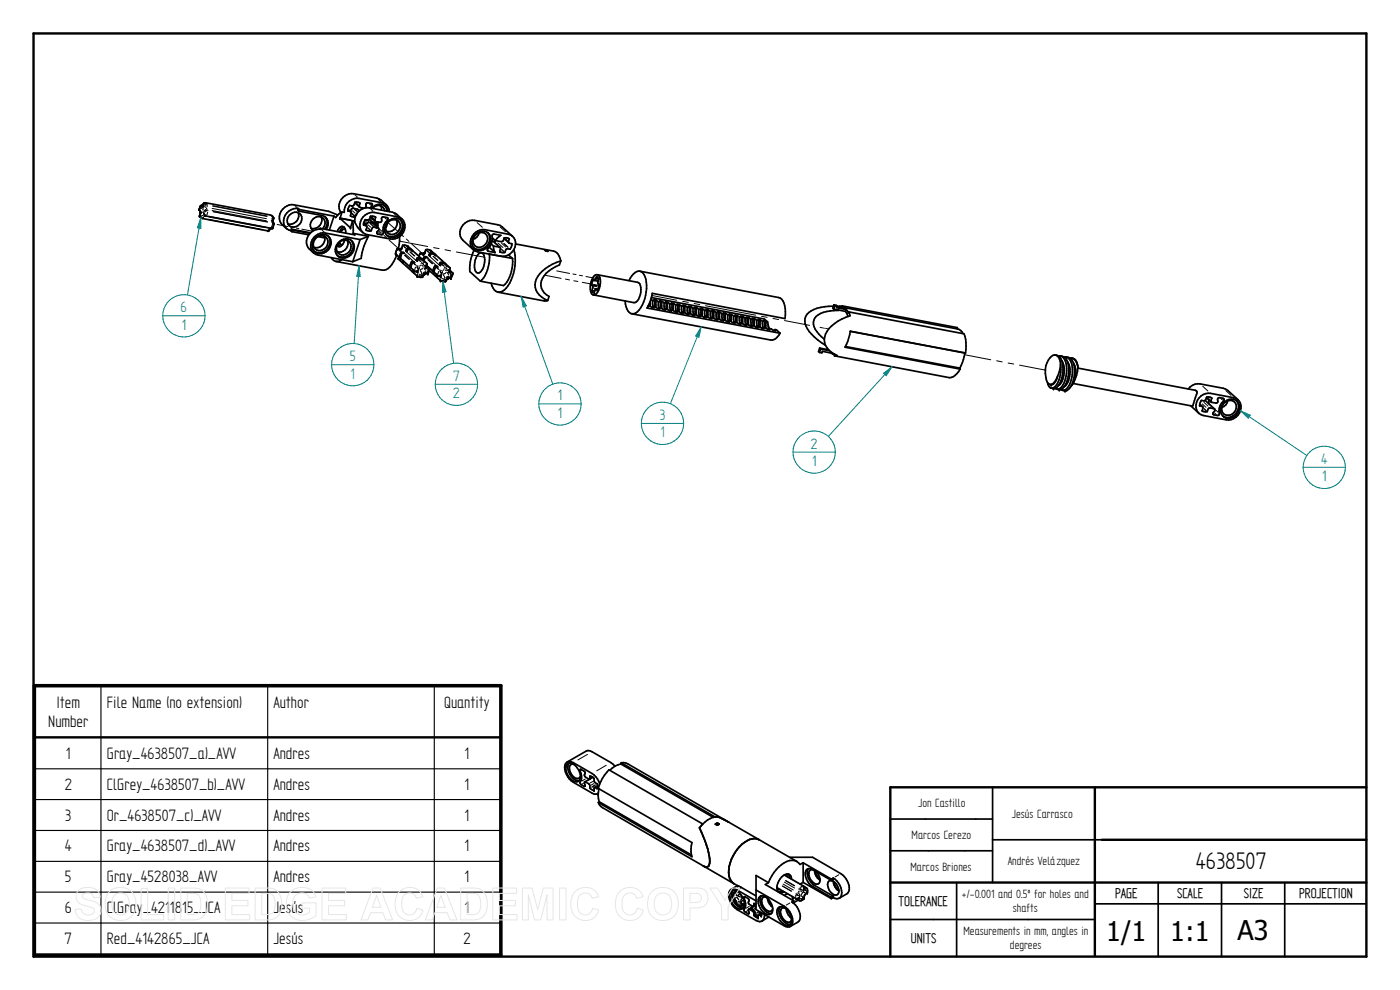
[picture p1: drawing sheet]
<svg xmlns="http://www.w3.org/2000/svg" width="420mm" height="297mm" viewBox="0 0 420 297" stroke-linecap="round" stroke-linejoin="round" font-family="sans-serif">
<defs><g id="words">
<g font-size="8.1">
<text x="358.9" y="260.7">4638507</text>
<text x="332" y="282.4">1/1</text>
<text x="351.2" y="282.4">1:1</text>
<text x="371.4" y="282.2">A3</text>
</g>
<g font-size="5.6">
<text x="16.9" y="212.4">Item</text>
<text x="32.1" y="212.4">File Name (no extension)</text>
<text x="82.1" y="212.4">Author</text>
<text x="133.3" y="212.4">Quantity</text>
<text x="14.5" y="218.1">Number</text>
<text x="19.8" y="227.7">1</text>
<text x="32.1" y="227.7">Gray_4638507_a)_AVV</text>
<text x="82.1" y="227.7">Andres</text>
<text x="139.4" y="227.7">1</text>
<text x="19.4" y="236.9">2</text>
<text x="32.1" y="236.9">ClGrey_4638507_b)_AVV</text>
<text x="82.1" y="236.9">Andres</text>
<text x="139.4" y="236.9">1</text>
<text x="19.6" y="246.2">3</text>
<text x="32.1" y="246.2">Or_4638507_c)_AVV</text>
<text x="82.1" y="246.2">Andres</text>
<text x="139.4" y="246.2">1</text>
<text x="19.5" y="255.5">4</text>
<text x="32.1" y="255.5">Gray_4638507_d)_AVV</text>
<text x="82.1" y="255.5">Andres</text>
<text x="139.4" y="255.5">1</text>
<text x="19.5" y="264.7">5</text>
<text x="32.1" y="264.7">Gray_4528038_AVV</text>
<text x="82.1" y="264.7">Andres</text>
<text x="139.4" y="264.7">1</text>
<text x="19.4" y="274">6</text>
<text x="32.1" y="274">ClGray_4211815_JCA</text>
<text x="82.1" y="274">Jesús</text>
<text x="139.4" y="274">1</text>
<text x="19.4" y="283.3">7</text>
<text x="32.1" y="283.3">Red_4142865_JCA</text>
<text x="82.1" y="283.3">Jesús</text>
<text x="139.1" y="283.3">2</text>
</g>
<g font-size="5.1" fill="#008080">
<text x="54.2" y="93.7">6</text>
<text x="54.6" y="99">1</text>
<text x="105" y="108.4">5</text>
<text x="105.2" y="113.6">1</text>
<text x="136" y="114.3">7</text>
<text x="136" y="119.5">2</text>
<text x="167.4" y="120.1">1</text>
<text x="167.4" y="125.4">1</text>
<text x="198" y="126">3</text>
<text x="198.2" y="131.2">1</text>
<text x="243.4" y="134.6">2</text>
<text x="243.7" y="139.9">1</text>
<text x="396.5" y="139.1">4</text>
<text x="396.8" y="144.4">1</text>
</g>
<g font-size="4.8">
<text x="334.7" y="269.6">PAGE</text>
<text x="353.3" y="269.6">SCALE</text>
<text x="373.3" y="269.6">SIZE</text>
<text x="389.9" y="269.6">PROJECTION</text>
<text x="269.7" y="271.9">TOLERANCE</text>
<text x="273.3" y="282.9">UNITS</text>
</g>
<g font-size="4.1">
<text x="275.5" y="242.2">Jon Castillo</text>
<text x="303.7" y="245.3">Jesús Carrasco</text>
<text x="273.6" y="251.6">Marcos Cerezo</text>
<text x="273.2" y="261.2">Marcos Briones</text>
<text x="302.4" y="259.6">Andrés Velázquez</text>
<text x="288.7" y="269.5">+/-0.001 and 0.5º for holes and</text>
<text x="303.9" y="273.6">shafts</text>
<text x="289.1" y="280.5">Measurements in mm, angles in</text>
<text x="303.1" y="284.7">degrees</text>
</g>
</g></defs>
<path d="M10.1 10h400v277h-400zM328.6 236.2v50.5M410.1 236.2h-142.9v50.8M330.7 252h79.4M267.2 264.8h142.9" fill="none" stroke="#000" stroke-width=".72"/>
<g fill="none" stroke="#000" stroke-width=".51">
<path d="M59.8 62.8l.1 .4M59.9 63.2l.2 .1M59.9 62.6l-.1 .2M59.9 64.8l.9 .8 19.5 3.7M60.1 62l-.3 .8M60.1 64.2l-.2 .4M60.1 63.6v.5M60.2 61.8l-.1 .1M60.4 61.6l-.1 .1M60.6 61.6h-.2M60.8 61.8v.1M61 61.3v.3"/>
<path d="M61 61.2l-.1 .4h-.2M61.1 61.1l-.1 .2M61.2 61l-.2 .2M61.2 60.9v.1M61.2 64.4l.3 .2M61.5 64.6l.3 .2 19.5 3.7M61.5 60.8l-.3 .2M61.5 60.8l-.3 .1M61.5 60.8l19.7 3.7 .9 .8M80.3 69.3h.1M81 68.9l-.2 .3-.5 .1M81.1 68.5l-.2 .4"/>
<path d="M81.4 68.5h.2M81.8 66.7l.4 .6-.3 .9M81.9 68.3l-.3 .2M81.9 66.5v.1M81.9 66v.5M82.1 65.4l-.2 .5M86.9 64.5a2.06 2.06 0 0 1 3.1-.4 2.06 2.06 0 0 1-.1 3.2 2.07 2.07 0 0 1-3.1 .4 2.07 2.07 0 0 1 .1-3.2zM87.3 69.2l.3 .3M87.4 68.7l5.8 1.2M87.4 68.7l-.1 .5M87.4 68.7l.3 .3M87.6 69.5l5.1 .9"/>
<path d="M87.7 69l-.1 .5M87.7 69l5.3 1M89.4 63.8a2.54 2.54 0 0 1-.4 2.6 2.54 2.54 0 0 1-2.6 .8M89.5 62.6l-.1 .4 .3 .3M89.5 62.6a3.8 3.8 0 0 0-3.9 5.5l.5 .5 1.2 .6M89.5 62.6l.3 .3M89.7 63.3l6.9 1.3a2.6 2.6 0 0 1 1.3 4.3M89.8 62.9l-.1 .4M89.8 62.9l10.4 2M94.2 75.9l1.3 .6 10.4 2M94.5 71.6a2.63 2.63 0 0 1 3.1-1.2 2.63 2.63 0 0 1 1.7 2.9 3.1 3.1 0 0 1-5 2 2.85 2.85 0 0 1 .2-3.7zM94.7 71.6a2.08 2.08 0 0 1 3.1-.4 2.08 2.08 0 0 1-.1 3.1 2.08 2.08 0 0 1-3.1 .4 2.08 2.08 0 0 1 .1-3.1z"/>
<path d="M95.5 71l1.9 .4M96.1 68.5l-.1 .2M96.1 68.5l10.4 2-.5-.5M96.1 68.5l.3 .3a3.8 3.8 0 0 0-4.2 2.6 3.8 3.8 0 0 0 1.9 4.5M96.4 65.1a2.54 2.54 0 0 1-.5 2.7 2.54 2.54 0 0 1-2.6 .7M96.8 68.7a2.12 2.12 0 0 0-.1-3.4 2.12 2.12 0 0 0-3.2 1 2.05 2.05 0 0 0 .6 2.9M97.3 70.8l.2 .6M97.5 71.4a2.61 2.61 0 0 1-3.3 2.8M97.6 65.1a2.9 2.9 0 0 1-.1 3.7M98.5 70.8a3.2 3.2 0 0 1-.3 3.9 3.2 3.2 0 0 1-3.9 .7M99.4 77.3l.4 .6 1 .5M100.2 64.9l-1.4 4.1"/>
<path d="M101.2 73.7l.8 .3M101.4 64.5l-2.7-1.1-10.4-1.9a3.8 3.8 0 0 0-4.2 2.6 3.8 3.8 0 0 0 1.9 4.5M101.4 72.9a2.61 2.61 0 0 1 3.1-1.2 2.61 2.61 0 0 1 1.8 2.9 3.1 3.1 0 0 1-5.1 2 2.79 2.79 0 0 1 .2-3.7zM101.5 73l.6 1M101.7 72.9a2.06 2.06 0 0 1 3.1-.4 2.06 2.06 0 0 1-.1 3.1 2.06 2.06 0 0 1-3.1 .4 2.06 2.06 0 0 1 .1-3.1zM101.9 72.7a.83 .83 0 0 0 .9 .7M102.6 77.9l-.6 .4-1.2 .1M102.6 63.6l-.9 .6-1 1.1-.5-.4M102.6 63.6l-.5 1.8 4.3 .9M103.2 68.1a1.5 1.5 0 0 0-2 1.4M103.2 68.1l.4 .7M103.2 68.1l-.7 .5-.6 1"/>
<path d="M103.5 72l-.5 1.2-1 .8M103.6 68.8l.2 1.2M103.6 68.8a1.01 1.01 0 0 0-1.3 .9M104.2 72.1a2.54 2.54 0 0 1-.5 2.7 2.54 2.54 0 0 1-2.5 .7M104.4 62.8l.9 .7M105.1 66.1l-3.1-.6 3.2 2.9M105.3 63.5l-.2 1.3 1.5 .3M105.4 72.1a3.2 3.2 0 0 1-.3 3.9 3.2 3.2 0 0 1-3.8 .7M105.4 63.9l1.2 1.1M105.8 66.4l.7 .1M105.8 66.4l-.6 1.9M105.8 66.4l.2 3.6"/>
<path d="M106 70l4.6 .9M106.5 60.8l1.4 1.3M106.5 66.5l1.1 2 1.3 1.3M106.6 65.1l-.1 1.4M106.6 65.1a3.9 3.9 0 0 1 4.2-2.7l7 1.3 1.3 .6 1.5 1.4M107.1 64l-.1 .3M107.9 63.2a2.15 2.15 0 0 0-2.4-.5l-.3 .8M107.9 62.1l1.4 .4M107.9 62.1l.2-1.1-.5-.3h-1.1l-.4 .9-.4 .2-.8-.2-.3 .6-.2 1.1 .9 .2M108.1 71.9l-2.2 6.6M108.1 71.9l-10.4-2a3.7 3.7 0 0 0-3.9 1.8 3.7 3.7 0 0 0 .4 4.2M108.8 62.4l-.1 .3"/>
<path d="M109 65.1a4 4 0 0 1 3.4-1.3l6.9 1.3a3.2 3.2 0 0 1 2.3 2.7 3.2 3.2 0 0 1-1.6 3.2 3.8 3.8 0 0 1-2.8 .7l-7-1.3a3.1 3.1 0 0 1-1.2-5.3zM109.1 67l.9 .8M109.1 67l.1 .6 .8 .2M109.1 67l.8 .6 .2-.5M109.2 66.8l.9 .3M109.7 62.4l.2-.5-.1-.7 .6-.4 1.3 .3v.5l-.7 .8M110.1 67.1l.6-.4 1.2 .3 1.7 1.5M110.2 66l-.7 .1M110.6 70.9l-2.5 1M110.6 70.9l-1.4 3-.8 3.6-2.5 1M110.9 65.7a2.49 2.49 0 0 0 2.5 1.4M111.2 65.1l1.4 1.3"/>
<path d="M111.2 65.2l1 .8M111.3 66.3l1.4 .5 .8-.1M111.5 62.5a2.64 2.64 0 0 1 2.8-1.2 2.64 2.64 0 0 1 2.1 2.1M111.7 62.5a2.06 2.06 0 0 1 2.1-.9 2.06 2.06 0 0 1 1.6 1.6M112.6 67.5l.8 .1M112.6 66.4l1.7 .3 .3-.6-.1-.7 .6-.3 1.3 .3-.1 .6a4 4 0 0 0-1.2 4l-.6 .4-1.1-.2a.46 .46 0 0 1-.1-.8l.4-.6v-.3l-1.4-.3-.5 .1-.5 1-1.4-.3 .1-1.2M112.6 66.4l.1-1.2-1.4-.3-.5 1-1.2 .1-.5 1M113.5 66.6v1.7M114.3 61.8l.2 1.2M115.5 61.7l.6 1.7M115.8 68l.1 .1M115.9 68.1l-.2 .1"/>
<path d="M116 61.5l-1.6-1.4-1.3-.7-7-1.3a3.8 3.8 0 0 0-3.6 1.7 3.8 3.8 0 0 0-.2 4M116.4 66.8l-.5 1.3M116.4 66.8a2.07 2.07 0 0 1 3.1-.5 2.07 2.07 0 0 1 0 3.2 2.07 2.07 0 0 1-3.2 .4 2.07 2.07 0 0 1 .1-3.1zM116.4 66.5a2.64 2.64 0 0 1 3.9-.4 2.64 2.64 0 0 1 0 3.9 2.65 2.65 0 0 1-3.8 .9 2.65 2.65 0 0 1-.6-3.8zM116.9 63.5a2.74 2.74 0 0 0-2.2-2.7l-7-1.3a4 4 0 0 0-4.4 4.2l-.7-.1M118.8 76.3l1.1 1M119 66a2.54 2.54 0 0 1-.5 2.6 2.54 2.54 0 0 1-2.6 .8M119.1 76.5l-1 2a3.7 3.7 0 0 1-3.3 2.6l-14-2.7M119.2 74.7a1.51 1.51 0 0 0-.4 1.5M119.3 74.6l.7 .1M119.7 77l-.2 .6 1.2 1.1M119.9 71l-.3 3.6"/>
<path d="M120.2 66a3.2 3.2 0 0 1-.3 3.9 3.2 3.2 0 0 1-3.9 .7M120.2 77.6l2.9 2.5M120.3 74.6v.1M120.5 74.4v.1M120.6 74.3l.3-.7a2.72 2.72 0 0 1 2.6 1.3M120.7 78.7l.3 .2M120.9 78.1l-.2 .6M121 79l2.8 2.6M121 75.7l.3 .3-.6-.1-.5 1.6M121 75.7h-.6l-.3 .5-.2 1 .3 .1M121 75.7l-.1 .2M121.1 78.4l-.1 .6"/>
<path d="M121.8 75.2l.3 .3 .3-.6 .5-.1 .9 .4 2.9 2.5M122.2 75.1l-.4 .1M123.5 74.9l-1.4-.3-.3 .6M123.5 74.9l.1 .1M123.9 78.7l-.3 .6-.3 1.1 1.1 1 .9 .2M124.2 78.6l-.2 .1M124.2 78.6l.2 .2-.5-.1M124.2 78.6l-.7-.1-.5 1.6 .3 .1M124.9 78.1l.4 .3 .2-.7h.5a2.89 2.89 0 0 1 2.1 1.4l-.2 .8M125.4 78l-.5 .1M126.1 76l-.4 .9M126.3 75.9l.6 .1"/>
<path d="M126.7 77.7l-1.5-.3-.3 .7M126.7 77.7v.1M127.3 75.9l-.1 .1M127.5 75.7l-.1 .1M128 77h-.7l-.4 1M128 77l.3 .3-.5-.1-.6 1M128 77l-.2 .3M128 79.7l.8 .8M128 79.6l2 1.8M128.1 79.7v.1M128.7 76.5l.4 .3 .2-.6h.5l1 .3 2.8 2.5M129.2 76.5h-.5"/>
<path d="M129.4 75.2l1.1 1M129.4 75.2l-1.6-.3-.3 .7M130.5 76.2l-1.5-.3-.3 .6M130.5 76.2v.1M131.1 79.9l-.2 .2M131.1 79.9l-.5-.1-.4 .5-.2 1.1 .3 .1M131.1 79.9l.3 .2h-.6l-.5 1.6M131.9 79.4l.3 .3 .2-.7h.6a2.89 2.89 0 0 1 2.1 1.4l-.2 .8M132.3 79.3l-.4 .1M133.6 79l-1.4-.3-.3 .7M133.6 79v.1M142.1 70.3a3.9 3.9 0 0 1 3.5-1.4l6.9 1.4a3 3 0 0 1 1.2 5.2 3.6 3.6 0 0 1-3.4 1.4l-6.9-1.3a3.1 3.1 0 0 1-1.3-5.3z"/>
<path d="M142.3 75.1l-1 2.6-.3 3.8 3.2 2.9M142.4 70.6a2.62 2.62 0 0 1 3.1-1.2 2.62 2.62 0 0 1 1.8 2.9 3.1 3.1 0 0 1-5.1 2 2.99 2.99 0 0 1 .2-3.7zM142.7 70.6a2.05 2.05 0 0 1 3.1-.4 2.05 2.05 0 0 1-.1 3.1 2.05 2.05 0 0 1-3.2 .5 2.05 2.05 0 0 1 .2-3.2zM143.8 69.8a2.7 2.7 0 0 1-1.8 2M143.8 76a1.1 1.1 0 0 1 1.2 .1 1.1 1.1 0 0 1 .4 1.2 4.9 4.9 0 0 1-1.5 4.5 1.32 1.32 0 0 1-1.5-1.7l.2-2 .5-1.3zM146.4 69.8a3.2 3.2 0 0 1-.3 3.9 3.2 3.2 0 0 1-3.9 .7M146.8 74.2l1.8 1.6M147.4 73.2l-1 1.4a.46 .46 0 0 0 .1 .8l2.1 .4M147.4 73.2l.7 .6M147.7 72.1l2.4 2.2M147.8 71.4l.9 .8M148.1 73.8v.7l.5 1.3"/>
<path d="M148.1 73.8l2 .5M148.6 72.2l-.1 .6M148.7 72.2l2 .3 .4-.4 .2-.7h1.1l.5 .3-.2 1.2 .9 .2M148.7 72.2l1.6-1.6-2-.4-.5 .2-.4 2.8M151.2 71.5l1.5 1.4M152.6 76.5l1.2 1.1M153.6 73.2l-.5 1.5-1-.1-.6 1.2a1.38 1.38 0 0 1-1.5-.4l.1-1.1M153.8 77.6a10.2 10.2 0 0 1-2.7 8.1l-6.9-1.3M153.8 77.6l-6.9-1.4a10.2 10.2 0 0 1-2.7 8.2M153.8 70.9l-3.7-3.3-7.7-1.5a3.7 3.7 0 0 0-3.8 1.8 3.7 3.7 0 0 0 .3 4.2l3.2 2.8M154.2 74.9a13.3 13.3 0 0 1-2.8 12.1 2.18 2.18 0 0 1-2.2 .6 2.18 2.18 0 0 1-1.6-1.8l-.2-.8M154.7 73.2l11.5 2.2a3.4 3.4 0 0 1 2.1 2.9"/>
<path d="M163.4 75l.8 .1 .3 .3zM164.2 75.1l-.1 .3M168.3 78.3a11 11 0 0 0-7.6 6.3 5 5 0 0 0 3.7 5.6M168.3 78.3l-.4 1.2a7.8 7.8 0 0 0-5.6 5.5 4.1 4.1 0 0 0 2.5 3.9l-.4 1.3M123.8 81.6l.3 .1M124 80.9l-.2 .7M124.1 81.7a2.8 2.8 0 0 0 2.7 1.5l.3-.7M124.3 81.2l-.2 .5M127.1 82.3v.1M127.3 82.2h-.1M127.5 82h.1M127.7 82l.6 .1"/>
<path d="M128.9 81.2l1.9 1.7M128.9 80.6l-.4 1.5M130.3 81.7l1.1 1 .8 .2M130.8 82.9l.3 .2M130.9 82.3l-.1 .6M131.2 82.6l-.1 .6 1.1 1M134 83.8l-.2 .6a1.51 1.51 0 0 1-1.6-.2M134.2 83.5l-.1 .2M134.4 83.4h.1M134.6 83.4h.6M134.9 81l.9 .8M135.8 81.9v.1"/>
<path d="M135.8 82l-.4 1.4M149.5 87.7l13.9 2.6 1-.1M178 83.9l-.5 1.6 .4 .4-.2 1.3 .6 .6M178.1 83.9l.4 .3M178.2 82.9a1.11 1.11 0 0 1 1.4-.4 1.11 1.11 0 0 1 .6 1.4 5 5 0 0 1-1.6 4.5 .97 .97 0 0 1-1.4-1.1v-2l.4-1.3zM178.5 84.2l1 .2M178.9 86.7l.5 .1M179 83.1l-.5 1.1M179 83.1l.7 .6-.3 1.3 .4 .5-.5 1.5M179.2 82.4l12.2 2.3a2.57 2.57 0 0 1 .9 3l-.4 1.4a2.15 2.15 0 0 1-1.7 1.7l-12.1-2.3M179.2 87l-.4-.3-.5 1.1M189.6 94.1l41.7 7.9a3 3 0 0 0 2.8-2"/>
<path d="M192 81.4l41.7 7.9a3.3 3.3 0 0 1 2 3.2l-.1 3.1-39.9-7.6-.4 1.9-.7 1.8M192 81.4a3.3 3.3 0 0 1 2 3.2 10.8 10.8 0 0 1-3.2 9.3 1.76 1.76 0 0 1-2.6-1.1l-.6-2.5M192 81.4a3.6 3.6 0 0 0-3.2 2.8M194.5 91.9l-.1 .1M194.6 91.7l-.4 .7 39.9 7.6M194.6 91.7l1.7 .7-.2-.4M194.8 91.3v.5M195.1 90.5v1.4M195.3 89.8l.5 .4M195.5 89.3l33.9 6.4 1 .9M195.8 90.2l.2 1.9M195.8 90.2l.7 .1"/>
<path d="M195.9 92.2l-.1 .1M196.1 92l-.2 .2M196.1 92l1.9 .7-.2-.4M196.5 90.3l.1 1.8M196.9 90l.7 .5M196.9 90l-.6-.1 .2 .4M196.9 90v2.2M197.6 90.5l.1 1.9M197.6 90.5l.6 .1M197.7 92.5l-.1 .1M197.8 92.3l-.1 .2M197.8 92.3l2 .7-.3-.3"/>
<path d="M198.2 90.6l.1 1.8M198.7 90.4l.6 .4M198.7 90.4l-.7-.1 .2 .3M198.7 90.4l-.1 2.1M199.3 90.8l.2 2M199.3 90.8l.6 .1M199.5 92.7l-.2 .2M199.5 92.7l2 .6-.2-.3M199.9 90.9l.2 1.9M200.4 90.7l.6 .4M200.4 90.7l-.6-.1 .1 .3M200.4 90.7v2.2"/>
<path d="M201 91.1l.2 2M201 91.1l.7 .2M201.3 93l-.3 .3M201.3 93l1.9 .7-.2-.4M201.7 91.3l.1 1.8M202.1 91l.7 .5M202.1 91l-.6-.1 .2 .4M202.1 91v2.2M202.8 91.5l.1 1.9M202.8 91.5l.6 .1M203 93.3l-.2 .3M203 93.3l2 .7-.2-.4"/>
<path d="M203.4 91.6l.1 1.8M203.9 91.4l.6 .4M203.9 91.4l-.7-.2 .2 .4M203.9 91.4l-.1 2.2M204.5 91.8l.2 1.9M204.5 91.8l.6 .1M204.8 93.6l-.3 .3M204.8 93.6l1.9 .7-.2-.3M205.1 91.9l.2 1.8M205.6 91.7l.6 .4M205.6 91.7l-.6-.1 .1 .3M205.6 91.7v2.2"/>
<path d="M206.2 92.1l.2 2M206.2 92.1l.7 .1M206.4 94.1l-.2 .1M206.5 94l1.9 .7-.2-.4M206.5 94l-.1 .1M206.9 92.2l.1 1.9M207.3 92l.7 .5M207.3 92l-.6-.1 .2 .3M207.3 92v2.2M208 92.5l.6 .1M208 92.5l.1 1.9M208.2 94.3l-.2 .3"/>
<path d="M208.2 94.3l2 .7-.2-.4M208.6 92.6l.1 1.8M209.1 92.3l.6 .5M209.1 92.3l-.7-.1 .2 .4M209.1 92.3l-.1 2.2M209.7 92.8l.6 .1M209.7 92.8l.2 1.9M209.9 94.8l-.1 .1M210 94.6l1.9 .7-.2-.3M210 94.6l-.1 .2M210.3 92.9l.2 1.8M210.8 92.7l.6 .4"/>
<path d="M210.8 92.7l-.6-.2 .1 .4M210.8 92.7v2.2M211.4 93.1l.7 .2M211.4 93.1l.2 1.9M211.7 95l1.9 .6-.1-.3M211.7 95l-.2 .3M212.1 93.3l.1 1.7M212.5 93l.7 .4M212.5 93l-.6-.1 .2 .4M212.5 93v2.2M213.2 93.4l.7 .2M213.2 93.4l.1 2"/>
<path d="M213.5 95.3l1.9 .7-.2-.4M213.5 95.3l-.3 .2M213.9 93.6l.1 1.8M214.3 93.3l.7 .5M214.3 93.3l-.7-.1 .3 .4M214.3 93.3l-.1 2.2M215 93.8l.6 .1M215 93.8l.1 1.9M215.1 95.8l-.1 .1M215.2 95.6l1.9 .7-.2-.4M215.2 95.6l-.1 .2M215.6 93.9l.1 1.8"/>
<path d="M216 93.6l.7 .5M216 93.6l-.6-.1 .2 .4M216 93.6v2.2M216.7 94.1l.6 .1M216.7 94.1l.1 2M216.9 95.9l2 .7-.2-.3M216.9 95.9l-.2 .3M217.3 94.2l.2 1.9M217.8 94l.6 .4M217.8 94l-.7-.1 .2 .3M217.8 94l-.1 2.2M218.4 94.4l.7 .2"/>
<path d="M218.4 94.4l.2 2M218.6 96.4l-.2 .2M218.7 96.3l1.9 .6-.2-.3M218.7 96.3l-.1 .1M219.1 94.6l.1 1.8M219.5 94.3l.7 .5M219.5 94.3l-.6-.1 .2 .4M219.5 94.3l-.1 2.2M220.2 94.8l.6 .1M220.2 94.8l.1 1.9M220.4 96.6l1.9 .7-.1-.4M220.4 96.6l-.2 .3"/>
<path d="M220.8 94.9l.1 1.8M221.2 94.7l.7 .4M221.2 94.7l-.6-.2 .2 .4M221.2 94.7v2.1M221.9 95.1l.6 .1M221.9 95.1l.2 1.9M222.2 96.9l1.9 .7-.2-.4M222.2 96.9l-.3 .3M222.5 95.2l.2 1.8M223 95l.6 .4M223 95l-.7-.2 .2 .4M223 95l-.1 2.2"/>
<path d="M223.6 95.4l.7 .1M223.6 95.4l.2 2M223.9 97.2l1.9 .8-.2-.4M223.9 97.2l-.3 .3M224.3 95.5l.1 1.9M224.7 95.3l.7 .5M224.7 95.3l-.6-.1 .2 .3M224.7 95.3v2.2M225.4 95.8l.6 .1M225.4 95.8l.1 1.9M225.6 97.6l1.9 .7-.1-.4M225.6 97.6l-.2 .3"/>
<path d="M226 95.9l.1 1.8M226.4 95.6l.7 .5M226.4 95.6l-.6-.1 .2 .4M226.4 95.6v2.2M227.1 96.1l.6 .1M227.1 96.1l.2 1.9M227.4 97.9l1.9 .7-.2-.3M227.4 97.9l-.3 .3M227.7 96.2l.2 1.8M228.2 96l.6 .4M228.2 96l-.7-.2 .2 .4M228.2 96l-.1 2.2"/>
<path d="M228.8 96.4l.7 .1M228.8 96.4l.2 1.9M229.1 98.3l1.9 .6-.2-.3M229.1 98.3l-.3 .2M229.5 96.5l.1 1.8M229.9 96.3l.5 .3M229.9 96.3l-.6-.1 .2 .3M229.9 96.3v2.2M230.4 96.6l.1 .9M230.5 97.5l.3 1.1M230.5 97.5l.2 1.2M230.8 98.6l1.9 .7-.1-.4"/>
<path d="M230.8 98.6l-.2 .2M232.6 98.9l.4 .1 1.1 1M232.6 98.9l-.3 .3M250.1 91.9a10.3 10.3 0 0 0-7.9 2.4 4 4 0 0 0 .7 5.2l2.5 2.5 2.4 1.6M250.3 91.5l.3 .2M250.3 91.5l-.4 1 .4 .3M250.3 91.5l.7 .1 .3 .3M250.3 92.8l3.4 .6M250.6 91.7l.7 .2M250.6 91.7l-.3 1.1M251.2 92.1l2.4 .5 .3 .3M251.3 91.9h.7"/>
<path d="M251.3 91.9l-.1 .4 2.7 .6M251.6 93.1l-2.5 .2a5.6 5.6 0 0 0-4.8 2.8 4.5 4.5 0 0 0 1.4 4.1l1.7 1.6M251.6 93v.1M251.7 93l-.1 .1M252 91.9l-.1 .3M252.8 91.8l-.1 .4a2.16 2.16 0 0 1 1.9 1.7l.2-.3M252.8 91.8l34.5 6.5v.4M252.8 91.8l-.8 .1M252.9 92.2l34.6 6.5 .8 .5 .7 .9M253.7 93.4l.8 1.6M253.9 92.9l-.2 .5M254.8 93.6l.3 1.1a11.9 11.9 0 0 0-7.3 5.5 4.2 4.2 0 0 0 .9 4.7"/>
<path d="M254.8 93.6l34.5 6.6 .6 2.5-.1 3.2M255.2 99.4l34.6 6.5M255.2 99.4l34.3 6.5M255.2 99.4l-.8 3-.8 1.8 34.6 6.5M245.9 105.7l.8 .2 .1-.5 2.8 .6v-.2M246 104.4l-.4 1.1 .3 .2M246 104.4l2.7 .5M246 104.4l.3 .3M246.3 104.7l2.7 .5M246.3 104.7l-.4 1M248.2 104.4l.2 .5 .1-.1M248.7 104.9l2.5 1.7-.8 .2"/>
<path d="M249.4 105.9l1.1 .5-.1 .4M250.3 106.3l.2 .1M250.4 106.8l34.6 6.5a4.2 4.2 0 0 0 3.2-2.6M253.7 104l34.4 6.4M288.1 110.4l.1 .3M289.5 105.9h.3M289.5 105.9l-.7 2.9-.7 1.6M315.5 116.5l.6 .1M316.7 116.5l-.5 .1M316.8 106.5a2.81 2.81 0 0 1 2.2 3.1 7.4 7.4 0 0 1-2.3 6.9M317.2 116.8l.7 .1M317.4 112.9a2.91 2.91 0 0 1-1.9 2.5h-.4"/>
<path d="M317.7 106.8a2.52 2.52 0 0 1 2.9 2.4 9.3 9.3 0 0 1-1.3 6.9M318.3 109.2l-.4 2.5-.5 1.2M318.3 109.2a2.29 2.29 0 0 0-1.9-2.7 5.2 5.2 0 0 0-2.7 5.6l.2 1.1a2.28 2.28 0 0 0 1.3 2.2 3 3 0 0 0 2.2-2.5M318.3 109.2a8.2 8.2 0 0 1-2 7.1 1.11 1.11 0 0 1-1.8-.9l-.1-.6M318.3 106.8a3.5 3.5 0 0 1 1.8 3.7 7.3 7.3 0 0 1-2.3 6.2l-.5 .1-.6-.3M318.5 116.8l-.5 .1M318.7 108.3a6.4 6.4 0 0 1-1.1 7.4M319 117.1l.6 .1M319.3 116.1l-.8 .7M319.4 107.1a1.86 1.86 0 0 1 2.1 1.7 8.1 8.1 0 0 1-1.9 8.3h-.5l-.6-.3M320 107.1a2.8 2.8 0 0 1 2.4 3.1 10.1 10.1 0 0 1-1 5.8M320.4 108.7a6.4 6.4 0 0 1-1 7.3"/>
<path d="M321.1 107.5a1.92 1.92 0 0 1 2.2 1.8l.2 .9M321.4 116l-.7 .8-1 .5M321.7 107.4a2.42 2.42 0 0 1 1.8 2.8M322.1 115.1l35.8 6.7M322.1 115.1l-.7 .9M322.1 109a5.9 5.9 0 0 1 .5 4.8M322.6 113.8l-.5 1.3M323.5 110.4l35.2 6.7 .5 .4v.6l-1.3 3.7M323.5 110.2l-.4 2.4-.5 1.2M356.6 116.7a3.8 3.8 0 0 1 3.6-1.5l7.6 1.6 3.8 3.2M359.9 119.4a3.7 3.7 0 0 1 3.4-1.4l7 1.3a3.2 3.2 0 0 1 2.2 2.8 3.2 3.2 0 0 1-1.6 3.1 3.6 3.6 0 0 1-2.8 .8l-7-1.3a3.1 3.1 0 0 1-1.2-5.3zM362.1 119.3l1.4 1.3"/>
<path d="M362.7 119.9l.1 1.3M357.3 121.7l2.5 2.3M360 121.2l.9 .8M361.7 120.1l2.8 2.6M361.7 120.1l.5-1 1 .1 .5 .3-.3 .7 .1 .4M361.7 120.1l-.2 .2-1-.1-.4 1-.1 .6 1 .4-.2 1.1 1.4 .2 .5-.9 .5-.2 1.4 .4-.1 .6-.4 .5v.5l1.5 .2 .4-.6a3.9 3.9 0 0 1 1.4-3.9l-.3-.6-1.4-.2a.69 .69 0 0 0-.2 1.1l-.3 .5-1.7-.3M367.1 121a2.65 2.65 0 0 1 3.8-.9 2.65 2.65 0 0 1 .6 3.9 2.7 2.7 0 0 1-3 1.6 2.7 2.7 0 0 1-2.2-2.7l.4-1.3zM367.3 121a2.08 2.08 0 0 1 3.2-.4 2.08 2.08 0 0 1-.1 3.1 2.08 2.08 0 0 1-3.2 .5 2.08 2.08 0 0 1 .1-3.2zM368.5 120.2a2.67 2.67 0 0 1-1.8 2.1M371.1 120.2a3.2 3.2 0 0 1-.3 3.9 3.2 3.2 0 0 1-3.9 .7M170.1 229.4a1.77 1.77 0 0 1 2.7 .5 3.5 3.5 0 0 1 .9 4.4 2.8 2.8 0 0 1-3.5-2.1l-.2-.7a2.65 2.65 0 0 1 .1-2.1zM170.2 228.6l5.7-3.2a1.73 1.73 0 0 1 1.8 .2l5.6 3.2 1.3 1.1"/>
<path d="M170.8 228.9a3.9 3.9 0 0 0 3 5.3M172.1 229.3a1.14 1.14 0 0 0-1.1 .5 1.14 1.14 0 0 0-.1 1.2 2.71 2.71 0 0 0 2.8 2.5l.5-.6M177 232.9l-.1 .9-1.2-.6a1.25 1.25 0 0 1-.1-1.5l-1.2-.9-.3 .1v.4a3.3 3.3 0 0 1 0 3.5l.3 .6 1.1 .6 .1-.3-.1-1.1 1.2 .6 .3 .3 .1 1 1.2 .7 .2-.9 .8 .3 .1-.8M177.1 232.8l.8 .4M177.9 233.2l-1 .5M177.9 233.2l-2.4 1.4M177.9 233.2a1.1 1.1 0 0 1 .4 1.3l.2 .2a1.05 1.05 0 0 1 .9 1.1M179.4 235.8l-1 .5M179.8 236.7a6.8 6.8 0 0 0 0 3.8M180 235.2a5.6 5.6 0 0 0-2.3-3.1l-5.7-3.3a1.69 1.69 0 0 0-2.1 .1 1.69 1.69 0 0 0-.4 2.1l.5 1.5a4.9 4.9 0 0 0 2 2.2l5.7 3.3a1.74 1.74 0 0 0 1.8 .1M186.3 229.2l27.8 16M186.3 229.2a6.1 6.1 0 0 0-3.3 1.9"/>
<path d="M186.4 228.9l28.2 16.2h1M186.4 228.9l.7-.1 1.3 .4 50.8 29.3M186.4 228.9l-.1 .3M297.9 236.2v28.6M179.6 240.8l.3 .6 .9 .9 39.4 22.8M179.6 240.8l28.1 16.2-.3-2.3 .3-1.9-28.1-16.2 1.2-3 1.9-2.6 28.2 16.2-1 1.2M179.8 240.5l-.2 .3M179.8 240.5l27.7 16M209.9 248.4a23.4 23.4 0 0 1 3.1 10.6 1.09 1.09 0 0 1-.7 1.1 1.09 1.09 0 0 1-1.2-.3M214.7 247.3l.6-.4 .5 .4-.5 .3zM215.6 245.1l3.1 1.6M215.6 245.1a6.6 6.6 0 0 0-5.7 3.3"/>
<path d="M227.9 252a4.6 4.6 0 0 0-5.2 1.3 10.9 10.9 0 0 0-3.7 10.2l1.2 1.6M237 257.2h6.9l8.4 4.9a5.3 5.3 0 0 1 2.4 5.4l-.5 .7-2.3 1.3M241 258.9l8.5 4.9M241 258.9l-.9 .5a3.7 3.7 0 0 0-5.5 0l-2.3 2.4-1.7 3M241 258.9v5.9M267.2 245.7h30.7M267.2 255.3h30.7M297.9 252h32.8M219.4 267.5a1.78 1.78 0 0 1 2.6 .6 3.6 3.6 0 0 1 1 4.4 2.8 2.8 0 0 1-3.6-2.1l-.2-.7a2.32 2.32 0 0 1 .2-2.2zM220 267.2a4 4 0 0 0 2.6 5.3h.4M220.2 268l-.2 .4v1.2a1.54 1.54 0 0 1 1 1.7 1.5 1.5 0 0 0 2.4-.2M220.2 268l1-.5-.3 .9"/>
<path d="M220.2 265.1l1.1 .6-1.9 1.1M220.3 269.8l.6 1M221.3 267.5a.89 .89 0 0 0-1.1 .5M221.4 265.8l5.5 3M222.4 271l.4 .2M222.8 271.2l.6 .1-1 .5M224.7 272.8l1.2 .6a1.19 1.19 0 0 1 .4 1.3l1.2 .7M225.5 272.3l-.8 .5M225.6 271.7v1.1a1.58 1.58 0 0 1 1 1.8l.9 .5M226.6 271.2v.5M226.6 271.1v.2M226.6 271.7l-.5 .2"/>
<path d="M226.9 271.3l-.6-.2-.3 .9a2.04 2.04 0 0 1-1.4-1.2l.2-.6-.1-.5-1.1-.6h-.3a4.4 4.4 0 0 1 0 4.1l1.4 1 .1-.3-.1-1.1M226.9 270.3l-5.7-3.3a1.54 1.54 0 0 0-1.8-.2 1.54 1.54 0 0 0-.7 1.7l.2 1.4 1.2 2.1 1.1 .9 5.7 3.3a1.6 1.6 0 0 0 1.9 0 1.6 1.6 0 0 0 .6-1.8M228 274.2l.5 .3M228 274.3l-.4 .2M228.4 274.8l-.7-.3-.2 .9M228.4 274.4l.1 .1M228.5 268.8a3.9 3.9 0 0 0 3 5.3M228.5 273.9v.9M229.8 269.1a1.16 1.16 0 0 0-1.1 .5 1.16 1.16 0 0 0-.1 1.2 2.69 2.69 0 0 0 2.9 2.5l.4-.5M229.8 269.1a1.35 1.35 0 0 0-1.7-.2 1.35 1.35 0 0 0-.6 1.5 4.1 4.1 0 0 0 3.4 4 1.77 1.77 0 0 0 .9-2.6M229.8 269.1l.5 .4M230.3 269.5l.9 1.1 .6 1.2"/>
<path d="M230.3 269.5l.7 1.8 .8 .9M230.5 269.7l.5 1.1 .8 1.1M230.6 264.8l-.9 .6 8.5 4.9M230.6 264.8l-3.7-2.1v10.2l8.5 4.9a1.53 1.53 0 0 0 1.8 .2 1.53 1.53 0 0 0 .7-1.6l-.3-1.5a5.4 5.4 0 0 0-2.2-3l-8.5-4.9M230.7 275.1l-2 1.3M231.5 271.6l.2 .1M233.2 266.2a1.37 1.37 0 0 0 .6 1.5 1.37 1.37 0 0 0 1.6-.1M233.2 266.2l.2 .5 .8 .2M233.2 266.4l5.7 3.2M234.1 272.1a4 4 0 0 0 2.6 5.3l.5-.1M234.8 267.3l-1.3 .2M235.3 262.6a.89 .89 0 0 1 1.1 .5"/>
<path d="M235.4 262.6l5.7 3.2M235.4 272.4a1.17 1.17 0 0 0-1.1 .5 1.17 1.17 0 0 0 0 1.3 2.64 2.64 0 0 0 2.8 2.4l.5-.5M235.4 272.4a1.47 1.47 0 0 0-1.9 0 1.47 1.47 0 0 0-.3 1.9 4 4 0 0 0 3.3 3.4 1.74 1.74 0 0 0 .9-2.6l-.6-1.3-.8-1M235.4 272.4l.6 .4M236 272.8l.6 1.7 .9 .9M236.3 268.1l-.9 .5M236.6 262.3l.4 1.2M237.1 275.2l.4 .1M237.6 263.8a1.4 1.4 0 0 0-.9-1.5 1.4 1.4 0 0 0-1.6 .4l-1.3 1.6-.6 1.9M237.8 269l.1 1.1M238.2 270.3v.4l-.3 .1M238.2 270.3l-.6 .3a4.8 4.8 0 0 1 2.2 5.8l-2.6 1.6"/>
<path d="M239.6 270l-1.5 .9M239.8 269.4l-.6 .3-.3-.1M241 264.8l8.5 4.8M241 264.8l-.9 .5M241.1 265.9l.2 .2v.7M241.1 265.8l1.2 .9v1.3a1.57 1.57 0 0 0-1 1.7l-1 .5-1.4-.6M242.6 260.6a4 4 0 0 0 1.8 5l5.7 3.3M243.9 260.9a1.14 1.14 0 0 0-1.1 .5 1.14 1.14 0 0 0 0 1.2l.8 1.7a1.34 1.34 0 0 0 1.1 1 1.34 1.34 0 0 0 1.3-.7l.1-.5M244.4 261.2l.5 1.6 1.2 1.3M244.6 261.3a4.9 4.9 0 0 0 1.5 2.6M244.9 261.5l.7 1 .5 1.6M249.5 264.2l-5.6-3.3a1.39 1.39 0 0 0-1.7-.1 1.39 1.39 0 0 0-.5 1.7l.4 1.3a4.3 4.3 0 0 0 1.8 2.2l5.6 3.2"/>
<path d="M249.5 269.2v.4M249.5 263.8v.4M250.1 264.4l.5 1.7 1.2 1.2M250.1 269.3l-.6 .3M250.1 268.9l-.6 .3M250.1 263.4l-.6 .4M250.1 264.4a1.14 1.14 0 0 0-1.5 .1 1.14 1.14 0 0 0-.2 1.4 2.63 2.63 0 0 0 2.9 2.5l.5-1.1M250.1 263.4a5 5 0 0 1 2.3 5.6 1.54 1.54 0 0 1-2.3 .3M250.1 263.4v.4l-.6 .4M250.1 268.9v.4M250.1 264.4l1.2 1.3 .5 1.6M250.2 264.5a4.7 4.7 0 0 0 1.5 2.7"/>
<path d="M267.2 275.9h61.4M287.1 264.8v22.2M328.6 271.2h81.5M347.6 264.8v22.2M366.6 264.8v22.2M385.6 264.8v22.2"/>
</g>
<g fill="none" stroke="#000" stroke-width=".3">
<path d="M106.5 58.5l.8 .7M113.5 59.8l.7 .7M59.8 62.8h.1M59.8 62.7h.1M59.9 64.6h.1M59.9 62.6l-.1 .1M59.9 62.6l.1 .1M60 62.9v.3M60 64.6l-.1 .1M60 64.6h.1M60 62.3h.1M60 62.1h.1"/>
<path d="M60 62.1v.2M60.1 64.2v.3M60.1 64.5l-.1 .1M60.1 62.5l-.2 .1M60.2 64.4l-.1 .1M60.2 63.1v.8M60.2 64.9l.3 .5M60.3 64.9h.1M60.3 65l.3 .3M60.4 61.7l-.4 .4M60.5 64.6l.4 .1M60.5 65.4h.1"/>
<path d="M60.5 62l-.3 .3M60.6 65.3l.1 .1M60.7 61.6h.1M60.8 63.6l-.4 .5M60.8 62.1l-.4 .4M60.9 61.8l-.2-.2 .2 .2 .1-.2v.2M60.9 62.2v.9M61 65.5l-.2 .1M61 61.3v.1M61.1 63.9l.1 .3M61.1 65l-.1 .3M61.2 63.5l-.1 .2"/>
<path d="M61.2 64h.1M61.3 64.6l-.1 .1M61.3 64.4h.1M61.3 62l.5 .2M61.3 64.4l-.1-.3 .4 .5M61.5 63.3h.1M61.6 64.6h.1M61.8 62.9l-.5 .3M61.9 61l.3 .3M61.9 64.8h-.1M62 61.4l-.5 .2 .5-.1M62 62.4h.1"/>
<path d="M62 62.5v.2M62.1 63.2l-.5 .1M62.1 63.2l-.6 .2M62.2 61.8l-.1 .3M62.2 62.9l.1 .2M62.3 63.7l-.2 .7M62.3 61.4v.2M62.4 63.2h.1M62.5 65.9l16.3 3.1M62.6 65.8l16.3 3.1M62.8 65.1l16.3 3.1M63.5 65.1l16.3 3.1"/>
<path d="M63.7 63.2l16.3 3.1M63.7 62.5l16.3 3.1M63.8 61.8l16.3 3.1M63.9 61.7l16.3 3.1M64 63.5l16.3 3.1M64 63.5l16.3 3M80.4 69.3h.1M80.6 68.7l-.1 .3M80.6 69.2h.1M80.7 68.4l-.1 .1M80.8 68.5h.2M80.9 69l-.2 .2"/>
<path d="M80.9 69h.1M81 68.5h.1M81.3 68.5h.1M81.4 64.6l.2 .3M81.5 66.1v.3M81.6 66.5l.2 .2M81.6 66.6l.1 .1M81.6 66h.2M81.7 65.4l-.1 .3M81.7 65.1v.1M81.8 67.3l-.2 .8M81.8 66h.1"/>
<path d="M81.9 68.2l-.3 .3M81.9 68.2h.1M81.9 66.9h.2M81.9 65.2h.1M81.9 65.3h.1M82 67l.2 .2M82 65.3h.1M82.1 66.9h.1M82.2 67.2h.1M83.2 67.4l3.2 .6M87.3 68.2l.8 .1M88.6 61.8l.6 .5"/>
<path d="M88.9 68.5l.8 .1M90.6 68.7l3.2 .7M96.7 69.1l.6 .5M104.6 63l.3 .2M105.4 61.7l.6 .6M105.8 63.2l.7 .7M106.2 62.4l.1 .2M106.4 62.8l.6 .6M106.5 62.7l.1 .2M106.8 63l.7 .6M107 60.9l.5 .5M107.3 62.9l.3 .2"/>
<path d="M109.1 67.5l.1 .1M109.3 67.2l.3 .3M109.5 66l.3 .2M109.9 69h.1M110.1 66l2.9 2.6M110.4 68.5l.6 .5M110.5 68.4l.6 .5M110.5 67.5l.7 .7M110.8 61.1l.5 .5M111.1 67.1l.7 .7M111.2 62.7l.8 .7M111.7 65.2l.5 .5"/>
<path d="M112.3 67.3l.7 .7M112.5 65l.2 .2M113.2 70.1h.1M113.6 69.6l.5 .5M113.8 69.3l.7 .7M114 68.9l.7 .6M115.3 70.7l.7 .6M115.5 65.3l.5 .5M116.4 66.8l3.1 2.8M116.7 72l3 2.7M118.2 64l.7 .7M118.8 76.2h.1"/>
<path d="M119.1 75.1l-.3 .7M119.1 76.5l.5 .5M119.2 74.7h.1M119.2 74.6h.1M119.3 74.6h.1M119.4 74.6h.1M119.4 74.6h-.2M119.5 77.5l.1 .3M119.5 77.5h.1M119.6 74.9l.5 .5M119.6 74.7h.3M119.7 74.9l.5 .5"/>
<path d="M119.7 77.3l-.1 .3M119.9 77.9l.5 .5M119.9 72.3l8.4 1.7M120 74.7v.1M120.2 77.3h.1M120.3 74.8h.1M120.3 70.3l.8 .7M120.6 74.6l-.3 .2M120.6 74.3v.1M120.8 73.6h.1M120.8 73.9l-.1 .3M120.9 73.6h.1"/>
<path d="M120.9 73.6l-.1 .1M120.9 78.1l1.4 1.3M121.1 74l.6 .4M121.2 75.8l3.3 3M121.3 73.9l.5 .5M121.4 73.6l.6 .1M121.4 76.6l1.4 1.3M121.6 76.6l1.3 1.2M121.7 79.6l1.4 1.3M121.9 75.5l3.2 2.9M122 71.7l.7 .7M122 73.7h.1"/>
<path d="M122.7 74.1l.5 .5M123 75.6l1.4 1.2M123.1 75.6l1.4 1.2M123.5 73.2l3.2 2.8M124.1 79l.5 .5M124.2 79l.6 .5M124.5 75.8l1.4 1.2M125 79.7v.1M125.3 79.8h.2M125.7 78l.5 .5M125.8 78l.5 .4M126.1 76.3l-.2 .4"/>
<path d="M126.1 76h.1M126.1 75.9h.1M126.2 79.6l-.3 .2M126.3 75.9h.1M126.4 75.9l-.2 .1M126.4 79v.2M126.5 76.2l.5 .5M126.5 76l.3 .1M126.6 79.6l.4 .2M126.6 78.7l-.1 .1M126.7 76.2l.5 .5M126.8 79l.4 .5-.5-.5"/>
<path d="M126.9 76l.1 .1M127 78.7l.7 .1M127.2 76.1h.1M127.2 78.2l.6 .5M127.3 79.9l.2-.1v.1M127.5 75.9l-.3 .2M127.5 75.6l.1 .1M127.6 79.9l.2 .1M127.8 75h.1M127.8 75.2l-.1 .3M127.8 79.6h.1M127.8 80h.1"/>
<path d="M127.8 74.9h.1M127.9 74.9l-.1 .1M128 79.4l-.2 .2M128 79.4h.1M128.1 75.3l.5 .4M128.1 79.2l-.3 .3M128.1 79.2h.1M128.2 79.9l.4 .3M128.2 77.2l3.2 2.9M128.2 75.2l.5 .5M128.3 74.9l.6 .1M128.4 77.9l1.3 1.3"/>
<path d="M128.5 77.9l1.4 1.2M128.8 76.8l3.3 2.9M129 75h.1M129.7 75.5l.5 .4M130 76.9l1.3 1.2M130 76.9l1.4 1.2M130.1 74.3l1.7 .3M131.5 77.1l1.4 1.3M132.6 79.4l.6 .4M132.7 79.3l.6 .5M133.6 74.9l1.6 .4M134.2 79.5l.5 .5"/>
<path d="M137 75.6l8.4 1.6M143.2 66.8l1.6 1.4M146.4 75.2l.1 .1M148.3 72.7l1 1M149.4 72.9l1.5 1.4M150 75.5h.1M150.1 68.2l1.6 1.3M150.5 73l1.3 1.1M150.5 74.9l.6 .6M150.6 74.8l.6 .6M151.2 73.1l1.1 1.1M151.3 73.1l1.2 1.1"/>
<path d="M151.8 71.6l.5 .6M152.6 71.5l.3 .2M153.5 73.1l.1 .1M123.3 80.2h.1M123.6 80.6l.6 .5M124.4 82l.5 .5M124.4 81.4h.1M124.7 80.1l-.2 .8M124.9 81.4h.1M125 81.6l.3 .3M125.2 80.1h.1M125.2 80.1l.2 .5"/>
<path d="M125.2 82.8h.1M125.3 80h.1M125.3 80.1l.2 .4M125.3 81.2l-.6 .2M125.3 81.2l-.3 .2M125.4 82.2l-.1 .3M125.4 81.7v.2M125.4 80.6h.1M125.5 80.5h.1M125.6 81.2l-.1 .3M125.7 82.2l.5 .2M125.8 80.9l-.3 .1 .2 .1"/>
<path d="M125.8 80.1v.5M126.1 82.8h-.6M126.1 82.8l-.5 .1M126.1 82.8h.1M126.1 81.3l.4 .7M126.2 80.9h.1M126.4 82.5v.1l.2-.1M126.5 82h.1M126.7 82.8v.2M126.7 82.8h.1M126.7 82.9l.1 .1M126.7 83h.1"/>
<path d="M126.8 83h.1M126.8 82.5h.1M126.9 82.5h.1M127 80.3l-.8 .6M127.4 80.4l.4 .7M127.4 80.4h.1M127.7 81.5l-.8 .5M127.7 81.5h.1M127.8 82h.1M127.9 80.1l.2 .2-.1-.1M128 81.7l-.2 .3M128.2 81.3l.2 .1-.3 .1"/>
<path d="M128.3 80.6v.4M128.3 80.3l.3 .1M128.4 81.7l.1 .2M128.4 81.7v.3M128.5 81.9h.1M128.5 80.1l1 .8M128.6 81.2h.1M128.8 80.4h.1M128.9 80.9h.1M128.9 80.9l-.3 .3M128.9 80.7h.1M128.9 80.7l-.3 .5"/>
<path d="M129.4 81.6l.9 .8M130.3 81.5h.1M130.6 81.9l.5 .5M131.1 80.3l.5 .5M131.2 80.3l.5 .5M131.3 83.4l.6 .4M131.4 82.7h.1M131.7 81.4l-.3 .8M131.9 82.7h.1M131.9 82.9l.3 .3M132 81l-.1 .1M132.1 82.6l-.4 .1"/>
<path d="M132.1 81.4h.1M132.1 81.4l.2 .3M132.2 84.1v.1M132.2 82.6h-.1M132.2 82.5h.1M132.2 81.3h.1M132.2 81.4l.2 .3M132.2 81.1l.3 .1M132.3 82.5l-.3 .1M132.3 81.7l.1 .2M132.3 83.6l-.1 .3M132.3 83l.1 .2"/>
<path d="M132.4 81.9h.1M132.6 82.5l-.2 .3M132.7 83.5l.4 .2M132.7 82.2l-.2 .1 .2 .1M132.8 81.4l-.1 .5M133 84.1l-.5 .1M133 84.1h.1M133.1 82.6l.4 .7M133.1 80.9l-.2 .3M133.2 82.2h.1M133.4 83.8l-.1 .1 .3-.1M133.4 80.3l-.1 .3"/>
<path d="M133.5 83.3h.1M133.5 80.9l.5 .3M133.6 80l-.1 .1M133.6 84.2l.1 .1M133.6 84.2h.1M133.7 84.3h.1M133.7 83.8l.1 .1M133.7 80.3l.4 .5M133.8 80.3l.3 .5M133.8 83.9h.1M134 80l.7 .1M134 81.7l-.8 .5"/>
<path d="M134.2 81.2l.3-.1-.1 .1M134.4 81.7l.3 .7M134.4 81.7h.1M134.6 81.2l.1 .1M134.6 82.8l-.8 .6M134.6 82.8h.1M134.7 80.9h.1M134.7 81.3h.1M134.8 83.3h.1M134.8 81.4l.3 .2-.2-.1M134.9 83.1l-.1 .2M135 83.1h.1"/>
<path d="M135 80.7l-.3 .2M135 80.7h.1M135 80.6h.1M135 80.6l-.3 .3M135.1 81.2l.4 .3M135.2 82.6l.1 .1-.2 .1M135.2 81.9v.4M135.2 81.9h.1M135.3 81.7h.3M135.3 83.1l.1 .3M135.3 83.1h.1M135.3 83l.1 .1"/>
<path d="M135.4 83.1v.1M135.4 83.2h.1M135.5 82.5h.1M135.8 81.7h.1M135.8 82.3h.1M135.8 82h.1M135.8 82l-.2 .5 .2-.2M163.4 82.5l5 1M167.1 81.3l3.8 .7M169.7 83.7l1.2 .3M171.9 82.2l1 .2M172.2 84.2l1.2 .3"/>
<path d="M173.9 82.6l.9 .2M174.7 84.7l5.1 .9M175.8 83l3.9 .7M177.9 87.2l.3 .1M177.9 87.2h.4M178 83.9h.1M178.1 85.6l1 .2M178.1 85.6l1.1 .1M178.3 86.5l.7 .1M178.3 85.9l.9 .1M179 83.9h.4M179 83.1h.2"/>
<path d="M179.1 86.8h.1M179.1 83.1l.1 .1M179.2 87h.1M195.6 88.6l7.5 1.5M204.9 90.4l1.7 .3M208.3 91.1l1.7 .3M211.7 91.7l15.1 2.9M228.5 94.9l1.7 .3M232 95.5l1.7 .4M235.4 96.2l7.6 1.4M246.1 98.2l.8 .2M247.1 98.4h.2"/>
<path d="M247.5 98.5h.2M247.9 98.6l.8 .1M289.5 106.4l7.8 1.5M299.1 108.2l1.7 .4M302.5 108.9l1.7 .3M306 109.6l7.9 1.5M361 115.9l1.5 1.4M362.6 119.4l.5 .5M363.4 119.3l.3 .2M366.4 119.6l.5 .4M367.9 117.2l1.5 1.4M360 121.8h.1"/>
<path d="M360.2 121.5l.3 .3M360.8 123.3h.1M360.8 121.2l1.1 1M361.3 120.7l1.2 1.1M361.3 122.7l.6 .5M361.4 122.6l.6 .6M362.3 120.8l1.3 1.2M364.1 124.3l.1 .1M364.5 123.9l.5 .5M364.9 123.1l.7 .6M174.5 231.1l-.2 .1M175.1 235l-.4 .3"/>
<path d="M175.5 235.8h-.1M175.7 233.7l-1 .6M176.3 226.4l-2.9 1.6M177.1 232.8l-.1 .1M177.4 233.6l-1.1 .7M177.6 233.2l-.4 .2M177.9 234.5l-.8 .4M178.2 235.1l-.7 .4M178.3 237.2h.1M178.6 235.5l-1 .6M178.7 235.6l-1.1 .6M179.1 236.1l-.3 .1"/>
<path d="M179.3 236.6h-.1M181.9 229.6l-2.8 1.7M219.9 269.5h.1M219.9 268.6l.1 .4M220 269.5h.1M220 269.6h.1M220.1 269.4l-.1 .1M220.1 268.2h.1M220.1 268.2l-.1 .7M220.1 269.4h.1M220.1 269.4l.1 .1M220.2 268h.1"/>
<path d="M220.2 269.6l.1 .1M220.2 269.3l-.1-.1v.2M220.3 269h.1M220.3 269.7h.1M220.4 268.1l.3 .2M220.6 268.5l-.3 .4M220.6 269.5h.1M220.6 269.8l.5 .8M220.8 267.7l-.3 .2M220.9 271.2h.1M220.9 271.3h.1M220.9 268.2h.1"/>
<path d="M220.9 268.3v.1M221 271.3h.1M221 270.8l.1 .2M221 268.6l.1 .1M221 268.1l.1 .3M221 267.7h.1M221 267.7v.4M221.1 271.3h.1M221.1 271.3h-.1M221.1 270.6h.1M221.1 269.2l-.5 .3M221.1 271.2h.1"/>
<path d="M221.1 271.2v.1M221.1 268.8v-.2l.2 .3M221.1 271.1v.1M221.2 267.5h.1M221.3 271.1v.2l-.2-.1M221.3 269.3l.5 .8M221.3 269.3h.1M221.4 271.5l.3 .3M221.5 271.6l.6 .2M221.5 271.6h.1M221.5 268.6h.1M221.6 271.2l.5 .1"/>
<path d="M221.6 268.9l.5 .1M221.9 270.5l-.5 .3M221.9 270.5h.1M221.9 268.4l-.4 .2M222 268.4l-.5 .2M222.1 271.3h.1M222.1 269h.1M222.2 266.5l-.6 .3M222.2 270.5l.2 .2-.2-.1M222.2 270.7l.1 .2M222.4 271.8h.1M222.4 268.6v.3l.2-.1"/>
<path d="M222.4 271.4v.2M222.5 270.8h.1M222.5 270.8l.1 .3M222.5 271v.1M222.5 269.1l.1 .2M222.5 269.7l-.2 .5M222.5 269.7h.1M222.6 271l.4 .3M222.6 271h.1M222.6 270.4h.1M222.6 269.3h.1M222.9 270.1l-.4 .3"/>
<path d="M223 269.4l-.2 .1 .2 .1M223 270.2l-.4 .2M223 271.4l-.3 .2M223.4 271.2h.1M223.4 271.1v.1M223.7 269.3l-.2 .2M224.3 273.3l-.5 .2M224.7 274l-.1 .1M224.9 271.9l-1 .6M225.3 272.6l-.2 .2M225.6 272v.2M225.6 272h.1"/>
<path d="M225.6 272.8h.1M225.6 272.2l.1 .1M225.7 272.7h.1M225.7 272.7l-.1 .1M225.8 272.7l.1 .1M225.8 272.7h-.1M225.9 272.6l-.1 .1M225.9 272.9l.1 .1M226 272.1l-.1 .3M226.1 273.3h-.1M226.3 272.7h.1M226.3 271.1h.1"/>
<path d="M226.3 273.1l.4 .8M226.4 273.9l-.1 .1M226.5 274.6l-.1 .1M226.5 271.6l-.2 .1M226.5 274.5l-.2 .1M226.6 274.5h.1M226.6 271.4v.2M226.6 271.4h.1M226.6 274.1v.1M226.6 271.8v.1M226.6 271.4l.1 .2M226.7 274.6h.1"/>
<path d="M226.7 271.6v.1M226.7 274.2h.1M226.7 271.9h.1M226.7 274.5h.1M226.7 273.9h.1M226.7 272.4l-.4 .3M226.8 274.3v.2M226.8 274.5h-.1M226.9 271.9l-.1 .1M226.9 274.4l-.1 .1M227.1 274.7l.2 .3zM227.1 274.7h.1"/>
<path d="M227.1 274.5h.3M227.4 273.3l.3 .3M227.5 275.4h.1M227.5 273.8l-.5 .2M227.5 273.8h.1M227.9 274v.2M227.9 273.5l.1 .3M228 273.8l-.1 .1M228.1 274.1l.2 .3M228.1 274.4l-.1 .1M228.1 274.1l.2 .2M228.1 274.1h.1"/>
<path d="M228.2 273.6l-.2 .2M228.2 273.7l-.2 .1M228.5 274.8h-.1M234.6 267.2l2.9 1.6M234.8 265.9l2.7 1.5M234.9 265.8l2.7 1.6M235 265.3l3.1 1.7M235.4 264.7l3.1 1.7M235.7 264.2l2.7 1.6M235.8 264.2l2.7 1.5M236.8 263.4l2.8 1.6M237.1 270.9l-1.1 .7"/>
<path d="M238.8 268.6v.6M238.9 268.1v.1M239.1 268.4l.5 .3M239.1 268.4h.1M239.1 269.7h.1M239.2 268.4l.4 .3M239.3 269.8l.3 .2M239.3 267.9l-.2 .2M239.6 269.5l-.5 .2M239.6 269.5h.1M239.7 268.1l.3 .3M239.8 267.5h.1"/>
<path d="M239.8 267.5l-.2 .2M239.8 266.8v.2M239.8 269.4l-.1 .1M239.8 269.7v.2M239.8 269.2l-.2 .3M239.8 266.5v.1M239.8 270.2h.1M240 268.5h.1M240 269.1l-.1 .2M240 268.8l-.1 .3 .1-.1M240.1 270.2h.1M240.1 269.6h.5"/>
<path d="M240.1 267.3h.5M240.1 266.7l.5 .3M240.1 266.7h.1M240.1 266.7l.6 .2M240.4 268.5h.1M240.4 268.9l.5 .3M240.5 270.2h.1M240.7 269.6h.1M240.7 265.9l-.6 .4M240.7 265.9h.1M240.7 267.3h.1M240.7 270l-.6 .2"/>
<path d="M240.7 270l-.2 .2M240.8 269.9h.1M240.9 269.2h.1M240.9 267.7l-.5 .8M241 269.5l.1 .1M241 265.8h.1M241.1 269.6h.1M241.1 267.2v-.2l-.1 .2M241.1 269.5v.1M241.2 267.5l.5 .3M241.2 267.5h.1M241.2 266.8h.1"/>
<path d="M241.2 266.1v.6M241.2 266.7h.1M241.3 269.6h.1M241.3 269.7h.1M241.3 269.2l-.1 .2M241.3 266.6l-.1 .2M241.3 267l-.1 .1M241.3 266.6v.1M241.4 266.1l.4 .1M241.7 268.1l-.5 .8M241.7 268.1h.1M241.7 266.9h.1"/>
<path d="M241.7 267l.3 .4M241.8 266.4l-.2 .2M242 266.4h.1M242 267.7l.1 .1M242 267.9v.2M242.1 267.8h-.1M242.1 267.8h.2M242.1 267.8h.1M242.2 266.7l.1 .7M242.3 267.3h.1M242.3 268h.1M242.3 267.9h.1"/>
<path d="M242.3 267v.3M244.3 265.7l-.3 .2M251.7 262.5l-1.1 .6"/>
</g>
<g fill="#000">
<circle cx="59.9" cy="64.7" r=".25"/>
<circle cx="59.9" cy="64.6" r=".25"/>
<circle cx="59.9" cy="64.8" r=".25"/>
<circle cx="60.1" cy="64.1" r=".25"/>
<circle cx="60.1" cy="64.2" r=".25"/>
<circle cx="60.1" cy="61.9" r=".25"/>
<circle cx="60.1" cy="63.3" r=".25"/>
<circle cx="60.1" cy="63.4" r=".25"/>
<circle cx="60.1" cy="63.5" r=".25"/>
<circle cx="60.3" cy="61.7" r=".25"/>
<circle cx="60.4" cy="61.6" r=".25"/>
<circle cx="60.7" cy="61.6" r=".25"/>
<circle cx="60.7" cy="62" r=".25"/>
<circle cx="60.8" cy="61.9" r=".25"/>
<circle cx="60.9" cy="61.8" r=".25"/>
<circle cx="60.9" cy="61.7" r=".25"/>
<circle cx="60.9" cy="61.6" r=".25"/>
<circle cx="61" cy="61.2" r=".25"/>
<circle cx="61.5" cy="64.6" r=".25"/>
<circle cx="81.3" cy="68.5" r=".25"/>
<circle cx="81.4" cy="68.5" r=".25"/>
<circle cx="81.7" cy="68.4" r=".25"/>
<circle cx="81.9" cy="68.3" r=".25"/>
<circle cx="81.9" cy="66.7" r=".25"/>
<circle cx="81.9" cy="68.2" r=".25"/>
<circle cx="81.9" cy="66.8" r=".25"/>
<circle cx="81.9" cy="66" r=".25"/>
<circle cx="81.9" cy="65.9" r=".25"/>
<circle cx="82.1" cy="65.3" r=".25"/>
<circle cx="82.1" cy="66.9" r=".25"/>
<circle cx="82.1" cy="65.4" r=".25"/>
<circle cx="102" cy="65.5" r=".25"/>
<circle cx="102" cy="65.4" r=".25"/>
<circle cx="105.2" cy="68.3" r=".25"/>
<circle cx="107" cy="64.3" r=".25"/>
<circle cx="118.7" cy="76" r=".25"/>
<circle cx="118.7" cy="76.1" r=".25"/>
<circle cx="118.8" cy="76.2" r=".25"/>
<circle cx="118.8" cy="76.3" r=".25"/>
<circle cx="119.2" cy="74.6" r=".25"/>
<circle cx="119.2" cy="74.7" r=".25"/>
<circle cx="119.3" cy="74.6" r=".25"/>
<circle cx="120" cy="74.7" r=".25"/>
<circle cx="120.1" cy="74.7" r=".25"/>
<circle cx="120.2" cy="74.7" r=".25"/>
<circle cx="120.2" cy="77.6" r=".25"/>
<circle cx="120.3" cy="74.7" r=".25"/>
<circle cx="120.4" cy="74.6" r=".25"/>
<circle cx="120.4" cy="74.5" r=".25"/>
<circle cx="120.5" cy="74.5" r=".25"/>
<circle cx="120.6" cy="74.4" r=".25"/>
<circle cx="120.6" cy="74.3" r=".25"/>
<circle cx="122.4" cy="73.9" r=".25"/>
<circle cx="123.5" cy="75" r=".25"/>
<circle cx="123.8" cy="75.2" r=".25"/>
<circle cx="126.1" cy="75.9" r=".25"/>
<circle cx="126.1" cy="76" r=".25"/>
<circle cx="126.2" cy="75.9" r=".25"/>
<circle cx="126.3" cy="75.9" r=".25"/>
<circle cx="126.7" cy="77.8" r=".25"/>
<circle cx="126.9" cy="76" r=".25"/>
<circle cx="126.9" cy="78" r=".25"/>
<circle cx="127" cy="76" r=".25"/>
<circle cx="127.1" cy="76" r=".25"/>
<circle cx="127.2" cy="76" r=".25"/>
<circle cx="127.3" cy="75.9" r=".25"/>
<circle cx="127.4" cy="75.9" r=".25"/>
<circle cx="127.4" cy="75.8" r=".25"/>
<circle cx="127.5" cy="75.6" r=".25"/>
<circle cx="127.5" cy="75.7" r=".25"/>
<circle cx="127.9" cy="80" r=".25"/>
<circle cx="127.9" cy="79.9" r=".25"/>
<circle cx="128" cy="79" r=".25"/>
<circle cx="129.3" cy="75.2" r=".25"/>
<circle cx="129.4" cy="75.2" r=".25"/>
<circle cx="130.5" cy="76.3" r=".25"/>
<circle cx="130.8" cy="76.5" r=".25"/>
<circle cx="133.6" cy="79.1" r=".25"/>
<circle cx="133.9" cy="79.3" r=".25"/>
<circle cx="146.9" cy="76.2" r=".25"/>
<circle cx="148.6" cy="72.2" r=".25"/>
<circle cx="153.6" cy="73.1" r=".25"/>
<circle cx="125.2" cy="82.8" r=".25"/>
<circle cx="125.3" cy="82.8" r=".25"/>
<circle cx="125.3" cy="81.6" r=".25"/>
<circle cx="127.1" cy="82.5" r=".25"/>
<circle cx="127.1" cy="82.4" r=".25"/>
<circle cx="127.2" cy="82.3" r=".25"/>
<circle cx="127.3" cy="82.2" r=".25"/>
<circle cx="127.3" cy="82.1" r=".25"/>
<circle cx="127.4" cy="82.1" r=".25"/>
<circle cx="127.6" cy="82" r=".25"/>
<circle cx="127.7" cy="82" r=".25"/>
<circle cx="127.9" cy="80.1" r=".25"/>
<circle cx="127.9" cy="80.2" r=".25"/>
<circle cx="128" cy="80.2" r=".25"/>
<circle cx="128.3" cy="82.1" r=".25"/>
<circle cx="128.4" cy="82.1" r=".25"/>
<circle cx="128.5" cy="82.1" r=".25"/>
<circle cx="128.9" cy="80.5" r=".25"/>
<circle cx="128.9" cy="80.6" r=".25"/>
<circle cx="128.9" cy="80.7" r=".25"/>
<circle cx="130.3" cy="81.7" r=".25"/>
<circle cx="132.2" cy="84.2" r=".25"/>
<circle cx="132.2" cy="82.9" r=".25"/>
<circle cx="132.3" cy="82.9" r=".25"/>
<circle cx="134" cy="83.8" r=".25"/>
<circle cx="134" cy="83.7" r=".25"/>
<circle cx="134.1" cy="83.7" r=".25"/>
<circle cx="134.2" cy="83.5" r=".25"/>
<circle cx="134.3" cy="83.4" r=".25"/>
<circle cx="134.4" cy="83.4" r=".25"/>
<circle cx="134.5" cy="83.4" r=".25"/>
<circle cx="134.6" cy="83.4" r=".25"/>
<circle cx="134.8" cy="81.3" r=".25"/>
<circle cx="134.8" cy="81.4" r=".25"/>
<circle cx="134.9" cy="81.5" r=".25"/>
<circle cx="134.9" cy="81.2" r=".25"/>
<circle cx="135" cy="80.3" r=".25"/>
<circle cx="135.2" cy="83.4" r=".25"/>
<circle cx="135.3" cy="83.4" r=".25"/>
<circle cx="135.3" cy="83.5" r=".25"/>
<circle cx="135.4" cy="83.4" r=".25"/>
<circle cx="135.8" cy="81.8" r=".25"/>
<circle cx="135.8" cy="82" r=".25"/>
<circle cx="135.9" cy="82" r=".25"/>
<circle cx="178" cy="83.9" r=".25"/>
<circle cx="178.3" cy="87.8" r=".25"/>
<circle cx="179" cy="83.1" r=".25"/>
<circle cx="179.3" cy="87" r=".25"/>
<circle cx="315.5" cy="115.4" r=".25"/>
<circle cx="316.1" cy="116.6" r=".25"/>
<circle cx="316.2" cy="116.6" r=".25"/>
<circle cx="317.9" cy="116.9" r=".25"/>
<circle cx="319.6" cy="117.2" r=".25"/>
<circle cx="319.6" cy="117.3" r=".25"/>
<circle cx="322.6" cy="113.8" r=".25"/>
<circle cx="177" cy="232.9" r=".25"/>
<circle cx="178.3" cy="237.2" r=".25"/>
<circle cx="179.5" cy="238.1" r=".25"/>
<circle cx="220.9" cy="268.5" r=".25"/>
<circle cx="220.9" cy="268" r=".25"/>
<circle cx="221.2" cy="267.5" r=".25"/>
<circle cx="221.3" cy="265.8" r=".25"/>
<circle cx="221.3" cy="265.7" r=".25"/>
<circle cx="221.4" cy="265.8" r=".25"/>
<circle cx="222.3" cy="271" r=".25"/>
<circle cx="222.4" cy="271" r=".25"/>
<circle cx="222.8" cy="271.2" r=".25"/>
<circle cx="223.4" cy="271.3" r=".25"/>
<circle cx="225.6" cy="272.8" r=".25"/>
<circle cx="226.3" cy="271.1" r=".25"/>
<circle cx="226.6" cy="271.8" r=".25"/>
<circle cx="226.6" cy="271.2" r=".25"/>
<circle cx="226.6" cy="271.3" r=".25"/>
<circle cx="227.5" cy="275.4" r=".25"/>
<circle cx="228" cy="274.2" r=".25"/>
<circle cx="228.4" cy="274.5" r=".25"/>
<circle cx="228.5" cy="274.8" r=".25"/>
<circle cx="228.5" cy="274.5" r=".25"/>
<circle cx="231.5" cy="271.6" r=".25"/>
<circle cx="238.9" cy="269.6" r=".25"/>
<circle cx="239.5" cy="269.6" r=".25"/>
<circle cx="239.8" cy="269.4" r=".25"/>
<circle cx="239.9" cy="269.3" r=".25"/>
<circle cx="241.3" cy="266.8" r=".25"/>
<circle cx="241.3" cy="266.3" r=".25"/>
<circle cx="241.3" cy="266.9" r=".25"/>
<circle cx="241.3" cy="266.4" r=".25"/>
</g>
<path d="M60.3 65.3l-4.1 23.2" fill="none" stroke="#008080" stroke-width=".3"/>
<path d="M60.3 65.3v3.2l-1.1-.2z" fill="#008080"/>
<path d="M60.3 65.3v3.2l-1.1-.2zM48.8 94.7h12.7M48.8 94.7a6.4 6.4 0 0 1 6.4-6.3 6.4 6.4 0 0 1 6.3 6.3M48.8 94.7a6.4 6.4 0 0 0 6.4 6.4 6.4 6.4 0 0 0 6.3-6.4M267.7 110l-19.1 20.9" fill="none" stroke="#008080" stroke-width=".3"/>
<path d="M265.2 112l2.5-2-1.7 2.7z" fill="#008080"/>
<path d="M107.8 79.8l-1.5 23.3M265.2 112l2.5-2-1.7 2.7zM238 135.6a6.4 6.4 0 0 0 6.3 6.4 6.4 6.4 0 0 0 6.4-6.4M238 135.6h12.7M238 135.6a6.4 6.4 0 0 1 6.3-6.3 6.4 6.4 0 0 1 6.4 6.3" fill="none" stroke="#008080" stroke-width=".3"/>
<path d="M107.8 79.8l.3 3.2-1.1-.1z" fill="#008080"/>
<path d="M107.8 79.8l.3 3.2-1.1-.1zM156.4 89l9.5 26.2M99.5 109.4a6.4 6.4 0 0 1 6.4-6.3 6.4 6.4 0 0 1 6.3 6.3M99.5 109.4h12.7M112.2 109.4a6.4 6.4 0 0 1-6.3 6.4 6.4 6.4 0 0 1-6.4-6.4" fill="none" stroke="#008080" stroke-width=".3"/>
<path d="M156.4 89l1.6 2.8-1 .3z" fill="#008080"/>
<path d="M156.4 89l1.6 2.8-1 .3zM161.7 121.2a6.4 6.4 0 0 0 6.4 6.4 6.4 6.4 0 0 0 6.3-6.4M161.7 121.2h12.7M161.7 121.2a6.4 6.4 0 0 1 6.4-6.3 6.4 6.4 0 0 1 6.3 6.3M372.3 123.2l19.9 13.5" fill="none" stroke="#008080" stroke-width=".3"/>
<path d="M372.3 123.2l2.9 1.4-.6 .9z" fill="#008080"/>
<path d="M210.4 98.1l-9.2 23M372.3 123.2l2.9 1.4-.6 .9zM391.1 140.2a6.4 6.4 0 0 0 6.3 6.4 6.4 6.4 0 0 0 6.4-6.4M391.1 140.2h12.7M403.8 140.2a6.4 6.4 0 0 0-6.4-6.3 6.4 6.4 0 0 0-6.3 6.3" fill="none" stroke="#008080" stroke-width=".3"/>
<path d="M210.4 98.1l-.6 3.1-1-.4z" fill="#008080"/>
<path d="M132.9 84.5l3.2 24.5M210.4 98.1l-.6 3.1-1-.4zM192.5 127h12.7M192.5 127a6.4 6.4 0 0 1 6.3-6.3 6.4 6.4 0 0 1 6.4 6.3M205.2 127a6.4 6.4 0 0 1-6.4 6.4 6.4 6.4 0 0 1-6.3-6.4" fill="none" stroke="#008080" stroke-width=".3"/>
<path d="M132.9 84.5l.9 3-1 .2z" fill="#008080"/>
<path d="M132.9 84.5l.9 3-1 .2zM130.6 115.3a6.4 6.4 0 0 0 6.4 6.3 6.4 6.4 0 0 0 6.3-6.3M130.6 115.3a6.4 6.4 0 0 1 6.4-6.4 6.4 6.4 0 0 1 6.3 6.4M130.6 115.3h12.7" fill="none" stroke="#008080" stroke-width=".3"/>
<path d="M30.3 205.7v80.9M80.3 205.7v80.9M130.3 205.7v80.9M10.3 230.7h140M10.3 239.9h140M10.3 249.2h140M10.3 258.4h140M10.3 267.7h140M10.3 276.9h140" fill="none" stroke="#000" stroke-width=".34"/>
<path d="M10.3 221.2h140" fill="none" stroke="#000" stroke-width=".72"/>
<path d="M10.3 205.7h140v80.9h-140z" fill="none" stroke="#000" stroke-width="1.1"/>
<g fill="none" stroke="#e6e6e6" stroke-width=".3">
<path d="M23.5 267.3a4.5 4.5 0 0 1 6.2 .5l.3 1.4-1.9 .1a1.83 1.83 0 0 0-1.5-1.4 1.83 1.83 0 0 0-1.9 1v.2a3.3 3.3 0 0 0 2.6 1.1 2.99 2.99 0 0 1 3 3.2 2.99 2.99 0 0 1-3.4 2.8 3.6 3.6 0 0 1-4.4-3.3l1.8-.2a2.1 2.1 0 0 0 1.8 1.8 2.1 2.1 0 0 0 2.3-1.3 1.39 1.39 0 0 0-1.5-1.1 5.4 5.4 0 0 1-3.8-1.9 2.66 2.66 0 0 1 .4-2.9zM32.9 267.5a4.8 4.8 0 0 1 5.8-.5 4.8 4.8 0 0 1 2 5.5 4.7 4.7 0 0 1-5.7 3.5 4.7 4.7 0 0 1-3.4-5.8l.4-1.4zM34.3 268.7a2.67 2.67 0 0 1 3.2-.5 2.67 2.67 0 0 1 1.3 3 2.7 2.7 0 0 1-2.6 3.3 2.7 2.7 0 0 1-2.6-3.3l.2-1.7zM42.4 266.5h1.9v7.9h4.8v1.6h-6.7zM50.5 266.4h1.9v9.6h-1.9zM54.3 266.4h3.5a4 4 0 0 1 4.4 4.4 4.2 4.2 0 0 1-4.3 5.2h-3.6zM56.2 268.1a4.5 4.5 0 0 1 3.3 .5 4.9 4.9 0 0 1-.2 5.5l-1 .3h-2.1zM67.6 266.4h7.1v1.7h-5.1v2.1h4.8v1.6h-4.8v2.6h5.3v1.6h-7.3zM76.6 266.4h3.5a4 4 0 0 1 4.5 4.4 4.2 4.2 0 0 1-4.4 5.2h-3.6zM78.5 268.1a4.5 4.5 0 0 1 3.3 .5 4.9 4.9 0 0 1-.2 5.5l-1 .3h-2.1zM87.1 267.7a5.1 5.1 0 0 1 7.1 0l.6 1.4-1.9 .4a2.65 2.65 0 0 0-3.3-1.4 2.65 2.65 0 0 0-1.7 3 2.97 2.97 0 0 0 1.5 3.1 2.97 2.97 0 0 0 3.5-.5v-1.2h-2.2v-1.6h4.2v3.8a5.7 5.7 0 0 1-8.2-.5 5.8 5.8 0 0 1 .4-6.5zM96.6 266.4h7.1v1.7h-5.1v2.1h4.8v1.6h-4.8v2.6h5.3v1.6h-7.3z"/>
<path d="M112 266.4h2.1l3.7 9.6h-2.1l-.8-2.1h-3.7l-.8 2.1h-2.1zM113 268.7l1.3 3.5h-2.6zM119.8 267.6a4.2 4.2 0 0 1 7.1 1.5l-1.9 .4a2.25 2.25 0 0 0-2.7-1.5 2.25 2.25 0 0 0-1.7 2.5 3.4 3.4 0 0 0 1.5 3.9 2.25 2.25 0 0 0 3-1.9l1.8 .6a4.3 4.3 0 0 1-5 3 4.3 4.3 0 0 1-3.3-4.8l.4-2.4zM131.3 266.4h2.1l3.7 9.6h-2.1l-.8-2.1h-3.7l-.8 2.1h-2.1zM132.3 268.7l1.3 3.5h-2.5zM138.2 266.4h3.6a4 4 0 0 1 4.4 4.4 4.2 4.2 0 0 1-4.4 5.2h-3.6zM140.2 268.1a4.5 4.5 0 0 1 3.3 .5 4.9 4.9 0 0 1-.2 5.5l-1 .3h-2.1zM147.9 266.4h7.1v1.7h-5.2v2.1h4.9v1.6h-4.9v2.6h5.4v1.6h-7.3zM156.8 266.4h2.9l1.7 6.6 1.7-6.6h2.9v9.6h-1.8v-7.5l-1.9 7.5h-1.9l-1.8-7.5v7.5h-1.8zM167.9 266.4h2v9.6h-2zM172.5 267.6a4.2 4.2 0 0 1 7.1 1.5l-1.9 .4a2.25 2.25 0 0 0-2.6-1.5 2.25 2.25 0 0 0-1.8 2.5 3.4 3.4 0 0 0 1.6 3.9 2.25 2.25 0 0 0 3-1.9l1.8 .6a4.3 4.3 0 0 1-5 3 4.3 4.3 0 0 1-3.4-4.8l.4-2.4zM185.9 267.6a4.2 4.2 0 0 1 7.1 1.5l-1.9 .4a2.25 2.25 0 0 0-2.7-1.5 2.25 2.25 0 0 0-1.7 2.5 3.4 3.4 0 0 0 1.6 3.9 2.25 2.25 0 0 0 3-1.9l1.8 .6a4.3 4.3 0 0 1-5 3 4.3 4.3 0 0 1-3.4-4.8l.4-2.4z"/>
<path d="M195.7 267.5a4.8 4.8 0 0 1 5.8-.5 4.8 4.8 0 0 1 2 5.5 4.7 4.7 0 0 1-5.8 3.5 4.7 4.7 0 0 1-3.3-5.8l.4-1.4zM197.1 268.7a2.67 2.67 0 0 1 3.1-.5 2.67 2.67 0 0 1 1.4 3 2.7 2.7 0 0 1-2.6 3.3 2.7 2.7 0 0 1-2.7-3.3l.3-1.7zM205.1 266.4h3.1a3.6 3.6 0 0 1 3.9 1.4 3.1 3.1 0 0 1-.1 3.4 3.1 3.1 0 0 1-3.2 1.2h-1.7v3.6h-2zM207.1 268.1a3.9 3.9 0 0 1 3.1 .4 1.44 1.44 0 0 1 0 1.7 1.44 1.44 0 0 1-1.5 .6h-1.6zM213.1 266.4h2.2l2.3 3.8 2.2-3.8h2.2l-3.5 5.6v4h-1.9v-4.1z"/>
</g>
<use href="#words"/>
</svg>
